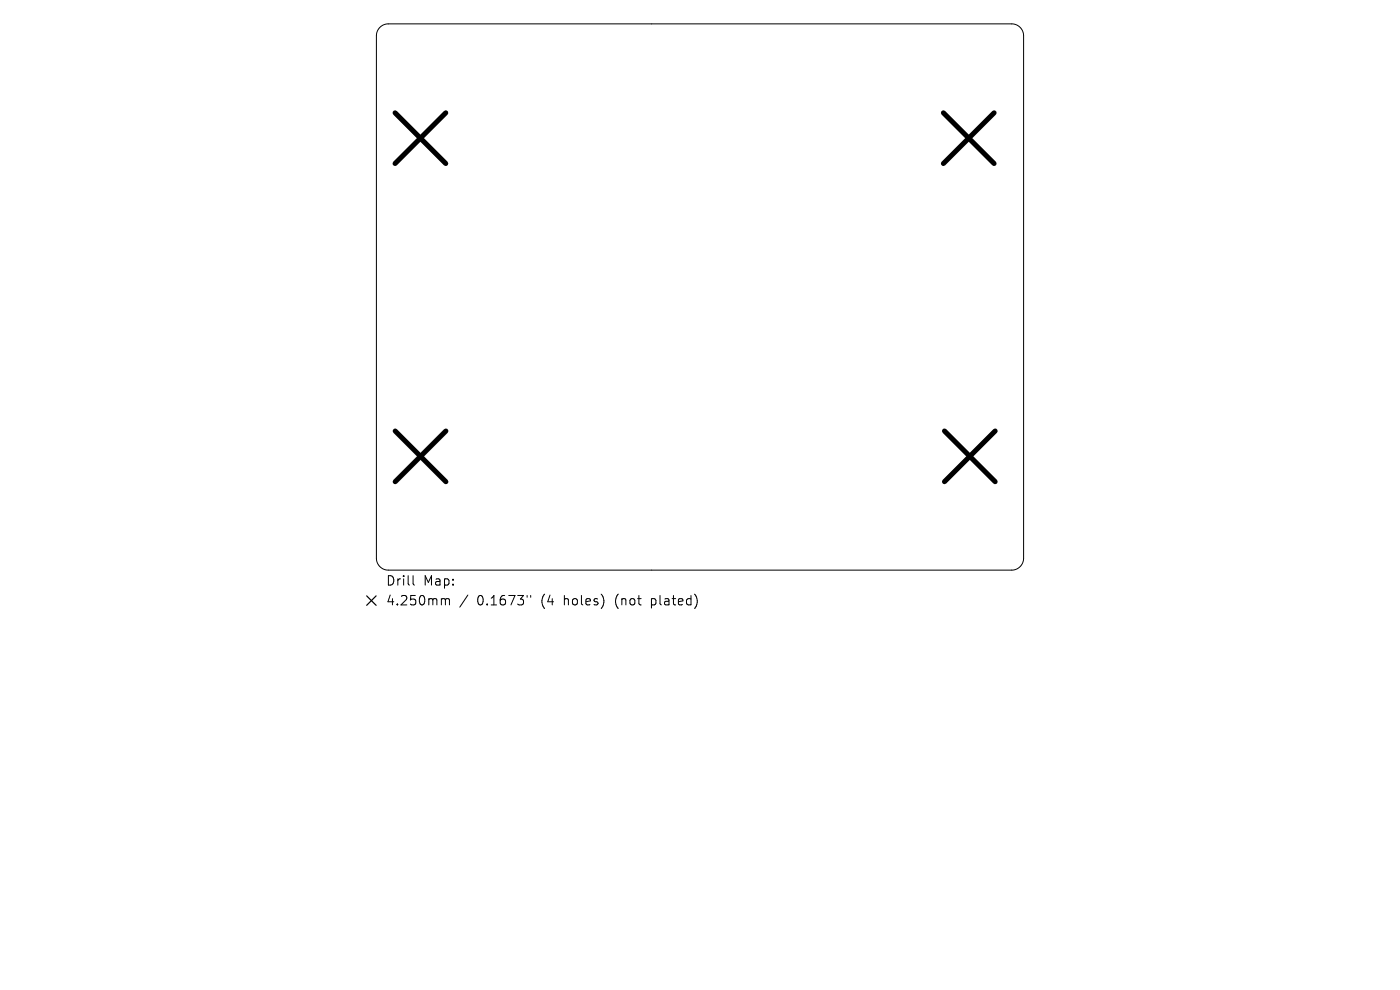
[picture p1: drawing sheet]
<svg xmlns="http://www.w3.org/2000/svg" width="297mm" height="210mm" viewBox="0 0 297 210" stroke-linecap="round" stroke-linejoin="round" font-family="sans-serif">
<defs><g id="words">
<g font-size="2.8">
<text x="81.8" y="124.5">Drill</text>
<text x="89.8" y="124.5">Map:</text>
<text x="81.8" y="128.7">4.250mm</text>
<text x="101.2" y="128.7">0.1673&quot;</text>
<text x="115" y="128.7">(4</text>
<text x="119.9" y="128.7">holes)</text>
<text x="131" y="128.7">(not</text>
<text x="138.8" y="128.7">plated)</text>
</g>
</g></defs>
<path d="M80.6 5.8l.7-.5 1.1-.2h132.2a2.53 2.53 0 0 1 2.6 2.5v110.8a2.53 2.53 0 0 1-2.6 2.5h-132.2a2.53 2.53 0 0 1-2.5-2.5v-110.8l.2-1.1zM87.6 122.1v1.7l.3 .3M93.9 127h.3l.3 .3M94.5 127.3l.3-.3 .5 .1v1.2M94.5 127.3v1M99.3 126.2l-1.8 2.6M111.8 126.3v.4M112.6 126.3v.4" fill="none" stroke="#000" stroke-width=".21"/>
<path d="M83.8 23.9l10.8 10.8M94.6 23.9l-10.8 10.8M200.1 23.9l10.8 10.8M210.9 23.9l-10.8 10.8M83.8 91.4l10.8 10.8M94.6 91.4l-10.8 10.8M200.4 91.4l10.7 10.8M211.1 91.4l-10.7 10.8" fill="none" stroke="#000" stroke-width="1.1"/>
<path d="M77.8 126.4l2 2M79.8 126.4l-2 2" fill="none" stroke="#000" stroke-width=".25"/>
<use href="#words"/>
</svg>
